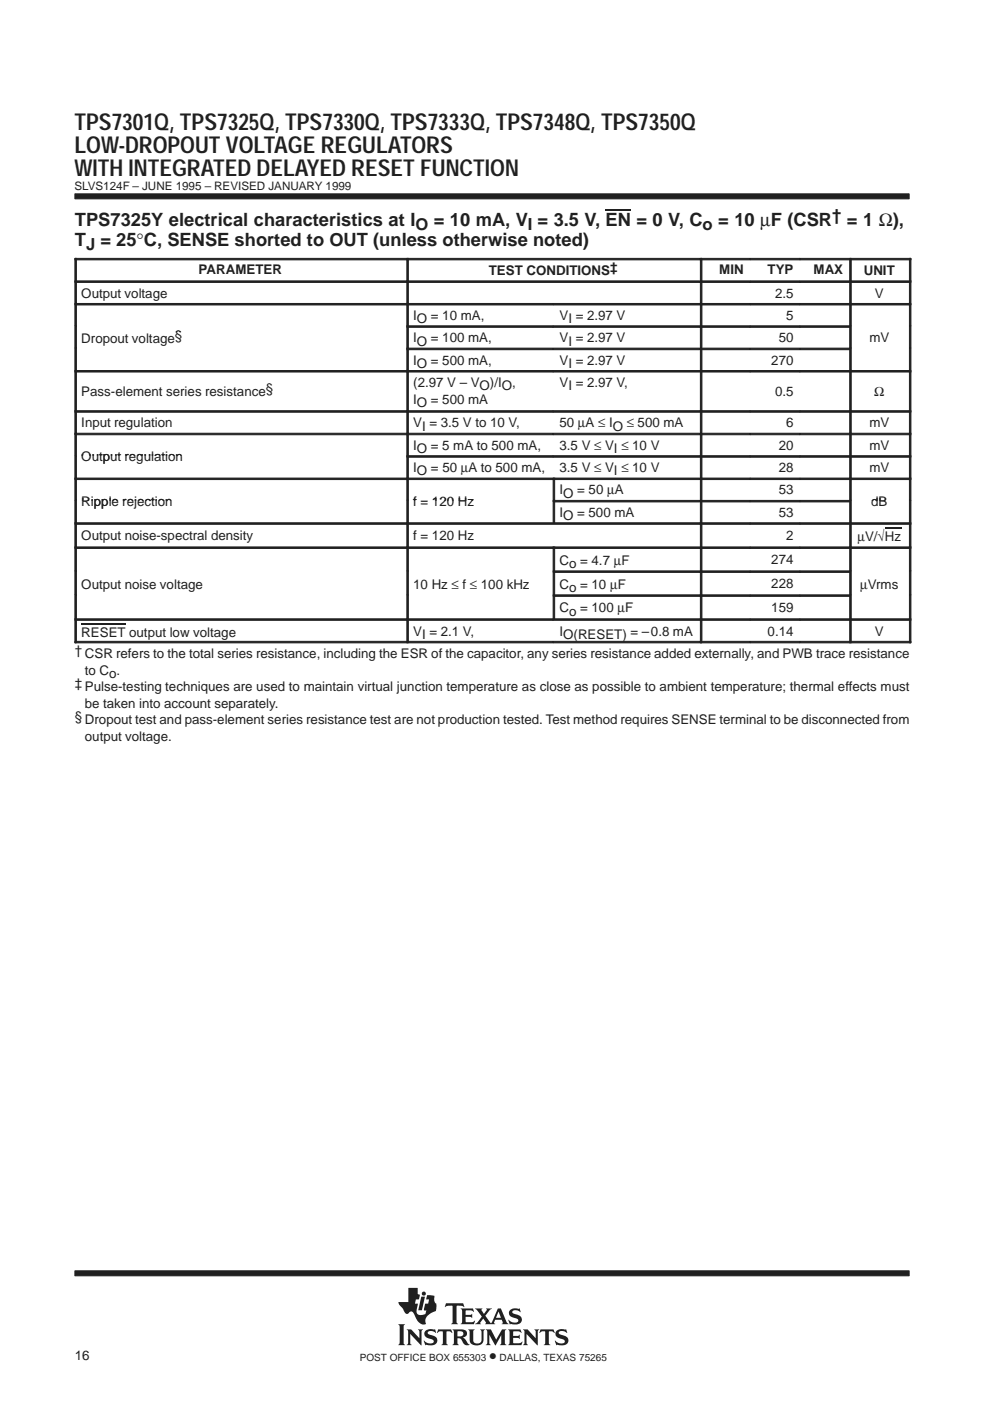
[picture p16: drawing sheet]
<svg xmlns="http://www.w3.org/2000/svg" width="210mm" height="297mm" viewBox="0 0 210 297" stroke-linecap="round" stroke-linejoin="round" font-family="sans-serif">
<defs><g id="words">
<g font-size="4.9" fill="#231f20">
<text x="15.8" y="27.5">TPS7301Q, TPS7325Q, TPS7330Q, TPS7333Q, TPS7348Q, TPS7350Q</text>
<text x="15.8" y="32.5">LOW-DROPOUT VOLTAGE REGULATORS</text>
<text x="15.8" y="37.4">WITH INTEGRATED DELAYED RESET FUNCTION</text>
</g>
<g font-size="3.9" fill="#231f20">
<text x="15.9" y="47.8">TPS7325Y electrical characteristics at I</text>
<text x="15.9" y="52.1">T</text>
</g>
<g font-size="3.5" fill="#231f20">
<text x="176.4" y="46.9">† = 1 Ω),</text>
<text x="18.3" y="53">J = 25°C, SENSE shorted to OUT (unless otherwise noted)</text>
<text x="88.1" y="48.8">O = 10 mA, VI = 3.5 V, EN = 0 V, Co = 10 µF (CSR</text>
<text x="103.7" y="288.6">•</text>
</g>
<g font-size="2.8" fill="#231f20">
<text x="42.1" y="58.1">PARAMETER</text>
<text x="103.6" y="58.3">TEST CONDITIONS‡</text>
<text x="152.5" y="58.1">MIN</text>
<text x="162.7" y="58.1">TYP</text>
<text x="172.5" y="58.1">MAX</text>
<text x="183.1" y="58.3">UNIT</text>
<text x="17.2" y="63.1">Output voltage</text>
<text x="164.3" y="63.1">2.5</text>
<text x="185.5" y="63.1">V</text>
<text x="87.6" y="67.8">IO = 10 mA,</text>
<text x="118.6" y="67.8">VI = 2.97 V</text>
<text x="166.7" y="67.8">5</text>
<text x="17.2" y="72.8">Dropout voltage§</text>
<text x="37.1" y="72.1">§</text>
<text x="87.6" y="72.6">IO = 100 mA,</text>
<text x="87.6" y="77.3">IO = 500 mA,</text>
<text x="118.6" y="72.6">VI = 2.97 V</text>
<text x="118.6" y="77.3">VI = 2.97 V</text>
<text x="163.5" y="77.3">270</text>
<text x="165.1" y="72.6">50</text>
<text x="184.3" y="72.5">mV</text>
<text x="17.2" y="83.9">Pass-element series resistance§</text>
<text x="87.6" y="82.1">(2.97 V – VO)/IO,</text>
<text x="118.6" y="82.1">VI = 2.97 V,</text>
<text x="164.3" y="83.9">0.5</text>
<text x="185.4" y="83.9">Ω</text>
<text x="87.6" y="85.6">IO = 500 mA</text>
<text x="17.2" y="90.6">Input regulation</text>
<text x="87.6" y="90.6">VI = 3.5 V to 10 V,</text>
<text x="87.6" y="95.3">IO = 5 mA to 500 mA,</text>
<text x="118.6" y="90.6">50 µA ≤ IO ≤ 500 mA</text>
<text x="118.6" y="95.3">3.5 V ≤ VI ≤ 10 V</text>
<text x="165.1" y="95.3">20</text>
<text x="166.7" y="90.6">6</text>
<text x="184.3" y="90.6">mV</text>
<text x="184.3" y="95.3">mV</text>
<text x="17.2" y="97.7">Output regulation</text>
<text x="87.6" y="100.1">IO = 50 µA to 500 mA,</text>
<text x="118.6" y="100.1">3.5 V ≤ VI ≤ 10 V</text>
<text x="165.1" y="100.1">28</text>
<text x="184.3" y="100.1">mV</text>
<text x="17.2" y="107.2">Ripple rejection</text>
<text x="87.6" y="107.2">f = 120 Hz</text>
<text x="118.6" y="104.8">IO = 50 µA</text>
<text x="165.1" y="104.8">53</text>
<text x="184.7" y="107.2">dB</text>
<text x="118.6" y="109.6">IO = 500 mA</text>
<text x="165.1" y="109.6">53</text>
<text x="17.2" y="114.5">Output noise-spectral density</text>
<text x="87.6" y="114.5">f = 120 Hz</text>
<text x="118.6" y="119.7">Co = 4.7 µF</text>
<text x="163.5" y="119.6">274</text>
<text x="166.7" y="114.5">2</text>
<text x="181.8" y="114.6">µV/√Hz</text>
<text x="17.2" y="124.8">Output noise voltage</text>
<text x="87.6" y="124.8">10 Hz ≤ f ≤ 100 kHz</text>
<text x="118.6" y="124.8">Co = 10 µF</text>
<text x="163.5" y="124.7">228</text>
<text x="182.4" y="124.8">µVrms</text>
<text x="118.6" y="129.9">Co = 100 µF</text>
<text x="163.5" y="129.8">159</text>
<text x="17.2" y="135">RESET output low voltage</text>
<text x="87.6" y="134.9">VI = 2.1 V,</text>
<text x="118.6" y="134.9">IO(RESET) = –0.8 mA</text>
<text x="162.8" y="134.9">0.14</text>
<text x="185.5" y="134.9">V</text>
<text x="15.9" y="138.8">† CSR refers to the total series resistance, including the ESR of the capacitor, any series resistance added externally, and PWB trace resistance</text>
<text x="18" y="143">to Co.</text>
<text x="15.9" y="145.8">‡ Pulse-testing techniques are used to maintain virtual junction temperature as close as possible to ambient temperature; thermal effects must</text>
<text x="15.9" y="152.9">§ Dropout test and pass-element series resistance test are not production tested. Test method requires SENSE terminal to be disconnected from</text>
<text x="18" y="150">be taken into account separately.</text>
<text x="18" y="157.1">output voltage.</text>
<text x="15.9" y="288.4">16</text>
</g>
<text font-size="2.5" fill="#231f20" x="15.8" y="40.3">SLVS124F – JUNE 1995 – REVISED JANUARY 1999</text>
<g font-size="2.1" fill="#231f20">
<text x="76.3" y="288.6">POST OFFICE BOX 655303</text>
<text x="105.9" y="288.6">DALLAS, TEXAS 75265</text>
</g>
</g></defs>
<g fill="#231f20" stroke="#231f20" stroke-width=".21">
<path d="M15.9 41.1h176.9v1.1h-176.9z" fill-rule="evenodd"/>
<path d="M15.9 269.4h176.9v1.1h-176.9z" fill-rule="evenodd"/>
</g>
<g fill="#231f20">
<path d="M89.3 274.9h.8l-.6 2.9h-.8z"/>
<path d="M95.9 281.9h2.1a.85 .85 0 0 1 1 .8 .85 .85 0 0 1-.9 .9l.4 .2 .7 1 .4 .2-.2 .2a1.11 1.11 0 0 1-1.4-.9l-.3-.4-.7-.2v1.1l.3 .4h-1.4l.3-.5v-2.3z" fill-rule="evenodd"/>
<path d="M100.7 277.4h1.6l-.2 .5 .5 .7 .6-.9-.1-.3h1.2l-.5 .4-.9 1.2 1.2 1.6 1.5-3.2h.6l1.2 2.9 .4 .5h-1.4l.2-.3-.2-.7h-1.4l-.3 .6 .3 .4h-2.2l.2-.4-.5-.8-.7 .8 .2 .4h-1.3l.5-.4 1-1.3z" fill-rule="evenodd"/>
<path d="M118 282.1a2.12 2.12 0 0 1 1.9-.2l.1-.1 .3 .8-.8-.4h-.7a.35 .35 0 0 0-.3 .3 .35 .35 0 0 0 .2 .4l.5 .2a1.16 1.16 0 0 1 1.2 1.7 1.75 1.75 0 0 1-1.6 .4h-.8l-.4-.9 .9 .5h.7a.47 .47 0 0 0 .6-.4 .47 .47 0 0 0-.6-.5 1.21 1.21 0 0 1-1.4-1.5z" fill-rule="evenodd"/>
<path d="M114.6 281.9h2.8l.2 .7-.5-.3h-.6l-.1 .1v2.4l.3 .4h-1.4l.3-.4v-2.4l-.1-.1h-.6l-.6 .3z" fill-rule="evenodd"/>
<path d="M107.7 281.9h2.6l.2 .7-.6-.3-1.1 .1v.8h1l.4-.2v.9l-.3-.2h-1.1v1l1.4 .1 .5-.4-.2 .8h-2.8l.3-.6v-2.2z" fill-rule="evenodd"/>
<path d="M110.9 281.9h1l1.7 1.8v-1.4l-.3-.4h1l-.3 .4v2.9l-2.4-2.4v2l.3 .4h-1l.3-.4v-2.6z" fill-rule="evenodd"/>
<path d="M103 281.9h1.1l1.1 2.1 1.2-2.1h.9l-.3 .4v2.5l.4 .4h-1.4l.3-.4v-1.7l-1.3 2.2-1.3-2.3v1.8l.4 .4h-1.1l.3-.5v-2.3z" fill-rule="evenodd"/>
<path d="M90.2 282.1a2.17 2.17 0 0 1 1.9-.2l.1-.1 .3 .8-.8-.4-.8 .1a.36 .36 0 0 0-.2 .4 .36 .36 0 0 0 .4 .3l.3 .1a1.14 1.14 0 0 1 1.1 .5 1.14 1.14 0 0 1 .1 1.2 1.73 1.73 0 0 1-1.5 .4h-.9l-.4-.9 .1-.1a1.37 1.37 0 0 0 2.1 .3 .6 .6 0 0 0-.8-.6 1.06 1.06 0 0 1-1.1-.6 1.06 1.06 0 0 1 .1-1.2z" fill-rule="evenodd"/>
<path d="M92.9 281.9h2.8l.2 .7-.5-.3h-.6l-.1 .1v2.4l.3 .4h-1.4l.3-.5v-2.4h-.7l-.6 .3z" fill-rule="evenodd"/>
<path d="M99.3 281.9h1.3l-.3 .3v2l.2 .4 .5 .2h.6l.4-.4 .1-2-.3-.5h1l-.3 .3v2a1.56 1.56 0 0 1-1.3 1.1 1.56 1.56 0 0 1-1.5-.7l-.1-2.4z" fill-rule="evenodd"/>
<path d="M86.2 281.9h1l1.7 1.8v-1.4l-.3-.4h1.1l-.3 .3v3l-2.4-2.4v2l.3 .4h-1.1l.3-.5v-2.3z" fill-rule="evenodd"/>
<path d="M84.4 280.8h1.5l-.3 .3v3.7l.3 .4h-1.5l.3-.5v-3.4z" fill-rule="evenodd"/>
<path d="M94.6 276.3h3.6l.2 .8-.7-.3-.9 .1v3.5l.3 .4h-1.4l.3-.4v-3.5l-1-.1-.7 .3z" fill-rule="evenodd"/>
<path d="M97.7 277.4h2.6l.2 .7-.7-.3-1.1 .1v.9h1.1l.3-.2v.9l-.3-.3h-1.1v1l.1 .1h1.3l.5-.3-.1 .8h-2.8l.3-.6v-2.3z" fill-rule="evenodd"/>
<path d="M108.1 277.8l.6-.3h1.3l.2-.1 .2 .8-1.1-.4a.44 .44 0 0 0-.7 .3 .44 .44 0 0 0 .6 .5 1.29 1.29 0 0 1 1.4 1.5 1.27 1.27 0 0 1-1.1 .7l-1.2-.1-.2 .1-.3-1 .8 .5 .7 .1a.47 .47 0 0 0 .6-.4 .47 .47 0 0 0-.5-.5h-.2a1.11 1.11 0 0 1-1.2-1.6z" fill-rule="evenodd"/>
<path d="M86.6 273.1h2v1.2l.4 .2-.2 1h-.6l-.2 .9h.6l-.2 1.1a1.11 1.11 0 0 0 .3 1.2l.6 .1 .9-.2 .2-.8h-.5l.2-1.4h.7l.2-.9h-.7l.3-.9 1.5 .1v1l.1 .5 .3 .2v1a.49 .49 0 0 1-.4 .7l-.7 .3a2.44 2.44 0 0 0-1.2 1.4v.5a.29 .29 0 0 1 .1 .3 .29 .29 0 0 1-.2 .2h-.1a2.38 2.38 0 0 1-2.1-2 .7 .7 0 0 0-.6-.7 .7 .7 0 0 0-.8 .4 .89 .89 0 0 1-1-.9l-.8-.9-.2-.6h2.1z" fill-rule="evenodd"/>
<circle cx="89.9" cy="274.3" r=".43"/>
</g>
<g fill="#fff">
<path d="M105.7 278.1l.5 1.3h-1z"/>
<path d="M97 282.3l.6-.1a.56 .56 0 0 1 .7 .6 .56 .56 0 0 1-.7 .5h-.6z" fill-rule="evenodd"/>
</g>
<path d="M128.4 44.5h5.4" fill="none" stroke="#231f20" stroke-width=".24"/>
<g fill="#231f20" stroke="#231f20" stroke-width=".21">
<path d="M15.9 54.8h.3v4.7h-.3z" fill-rule="evenodd"/>
<path d="M15.9 54.8h70.3v.3h-70.3z" fill-rule="evenodd"/>
<path d="M86.3 54.8h.3v4.7h-.3z" fill-rule="evenodd"/>
<path d="M86.3 54.8h62.2v.3h-62.2z" fill-rule="evenodd"/>
<path d="M148.5 54.8h.3v4.7h-.3z" fill-rule="evenodd"/>
<path d="M148.5 54.8h10.5v.3h-10.5z" fill-rule="evenodd"/>
<path d="M159.1 54.8h10.5v.3h-10.5z" fill-rule="evenodd"/>
<path d="M169.6 54.8h10.5v.3h-10.5z" fill-rule="evenodd"/>
<path d="M180.2 54.8h.3v4.7h-.3z" fill-rule="evenodd"/>
<path d="M192.8 54.8h.3v4.7h-.3z" fill-rule="evenodd"/>
<path d="M180.2 54.8h12.9v.3h-12.9z" fill-rule="evenodd"/>
<path d="M15.9 59.6h.3v4.7h-.3z" fill-rule="evenodd"/>
<path d="M15.9 59.6h70.3v.3h-70.3z" fill-rule="evenodd"/>
<path d="M86.3 59.6h.3v4.7h-.3z" fill-rule="evenodd"/>
<path d="M86.3 59.6h62.2v.3h-62.2z" fill-rule="evenodd"/>
<path d="M148.5 59.6h.3v4.7h-.3z" fill-rule="evenodd"/>
<path d="M148.5 59.6h10.5v.3h-10.5z" fill-rule="evenodd"/>
<path d="M159.1 59.6h10.5v.3h-10.5z" fill-rule="evenodd"/>
<path d="M169.6 59.6h10.5v.3h-10.5z" fill-rule="evenodd"/>
<path d="M180.2 59.6h.3v4.7h-.3z" fill-rule="evenodd"/>
<path d="M192.8 59.6h.3v4.7h-.3z" fill-rule="evenodd"/>
<path d="M180.2 59.6h12.9v.3h-12.9z" fill-rule="evenodd"/>
<path d="M15.9 64.3h.3v4.8h-.3z" fill-rule="evenodd"/>
<path d="M15.9 64.3h70.3v.4h-70.3z" fill-rule="evenodd"/>
<path d="M86.3 64.3h.3v4.8h-.3z" fill-rule="evenodd"/>
<path d="M86.3 64.3h31v.4h-31z" fill-rule="evenodd"/>
<path d="M117.3 64.3h31.2v.4h-31.2z" fill-rule="evenodd"/>
<path d="M148.5 64.3h.3v4.8h-.3z" fill-rule="evenodd"/>
<path d="M148.5 64.3h10.5v.4h-10.5z" fill-rule="evenodd"/>
<path d="M159.1 64.3h10.5v.4h-10.5z" fill-rule="evenodd"/>
<path d="M169.6 64.3h10.5v.4h-10.5z" fill-rule="evenodd"/>
<path d="M180.2 64.3h.3v4.8h-.3z" fill-rule="evenodd"/>
<path d="M192.8 64.3h.3v4.8h-.3z" fill-rule="evenodd"/>
<path d="M180.2 64.3h12.9v.4h-12.9z" fill-rule="evenodd"/>
<path d="M15.9 69.1h.3v4.7h-.3z" fill-rule="evenodd"/>
<path d="M86.3 69.1h.3v4.7h-.3z" fill-rule="evenodd"/>
<path d="M86.3 69.1h31v.3h-31z" fill-rule="evenodd"/>
<path d="M117.3 69.1h31.2v.3h-31.2z" fill-rule="evenodd"/>
<path d="M148.5 69.1h.3v4.7h-.3z" fill-rule="evenodd"/>
<path d="M148.5 69.1h10.5v.3h-10.5z" fill-rule="evenodd"/>
<path d="M159.1 69.1h10.5v.3h-10.5z" fill-rule="evenodd"/>
<path d="M169.6 69.1h10.5v.3h-10.5z" fill-rule="evenodd"/>
<path d="M180.2 69.1h.3v4.7h-.3z" fill-rule="evenodd"/>
<path d="M192.8 69.1h.3v4.7h-.3z" fill-rule="evenodd"/>
<path d="M15.9 73.8h.3v4.7h-.3z" fill-rule="evenodd"/>
<path d="M86.3 73.8h.3v4.7h-.3z" fill-rule="evenodd"/>
<path d="M86.3 73.8h31v.3h-31z" fill-rule="evenodd"/>
<path d="M117.3 73.8h31.2v.3h-31.2z" fill-rule="evenodd"/>
<path d="M148.5 73.8h.3v4.7h-.3z" fill-rule="evenodd"/>
<path d="M148.5 73.8h10.5v.3h-10.5z" fill-rule="evenodd"/>
<path d="M159.1 73.8h10.5v.3h-10.5z" fill-rule="evenodd"/>
<path d="M169.6 73.8h10.5v.3h-10.5z" fill-rule="evenodd"/>
<path d="M180.2 73.8h.3v4.7h-.3z" fill-rule="evenodd"/>
<path d="M192.8 73.8h.3v4.7h-.3z" fill-rule="evenodd"/>
<path d="M15.9 78.6h.3v8.5h-.3z" fill-rule="evenodd"/>
<path d="M15.9 78.6h70.3v.3h-70.3z" fill-rule="evenodd"/>
<path d="M86.3 78.6h.3v8.5h-.3z" fill-rule="evenodd"/>
<path d="M86.3 78.6h31v.3h-31z" fill-rule="evenodd"/>
<path d="M117.3 78.6h31.2v.3h-31.2z" fill-rule="evenodd"/>
<path d="M148.5 78.6h.3v8.5h-.3z" fill-rule="evenodd"/>
<path d="M148.5 78.6h10.5v.3h-10.5z" fill-rule="evenodd"/>
<path d="M159.1 78.6h10.5v.3h-10.5z" fill-rule="evenodd"/>
<path d="M169.6 78.6h10.5v.3h-10.5z" fill-rule="evenodd"/>
<path d="M180.2 78.6h.3v8.5h-.3z" fill-rule="evenodd"/>
<path d="M192.8 78.6h.3v8.5h-.3z" fill-rule="evenodd"/>
<path d="M180.2 78.6h12.9v.3h-12.9z" fill-rule="evenodd"/>
<path d="M15.9 87.1h.3v4.7h-.3z" fill-rule="evenodd"/>
<path d="M15.9 87.1h70.3v.3h-70.3z" fill-rule="evenodd"/>
<path d="M86.3 87.1h.3v4.7h-.3z" fill-rule="evenodd"/>
<path d="M86.3 87.1h31v.3h-31z" fill-rule="evenodd"/>
<path d="M117.3 87.1h31.2v.3h-31.2z" fill-rule="evenodd"/>
<path d="M148.5 87.1h.3v4.7h-.3z" fill-rule="evenodd"/>
<path d="M148.5 87.1h10.5v.3h-10.5z" fill-rule="evenodd"/>
<path d="M159.1 87.1h10.5v.3h-10.5z" fill-rule="evenodd"/>
<path d="M169.6 87.1h10.5v.3h-10.5z" fill-rule="evenodd"/>
<path d="M180.2 87.1h.3v4.7h-.3z" fill-rule="evenodd"/>
<path d="M192.8 87.1h.3v4.7h-.3z" fill-rule="evenodd"/>
<path d="M180.2 87.1h12.9v.3h-12.9z" fill-rule="evenodd"/>
<path d="M15.9 91.9h.3v4.7h-.3z" fill-rule="evenodd"/>
<path d="M15.9 91.9h70.3v.3h-70.3z" fill-rule="evenodd"/>
<path d="M86.3 91.9h.3v4.7h-.3z" fill-rule="evenodd"/>
<path d="M86.3 91.9h31v.3h-31z" fill-rule="evenodd"/>
<path d="M117.3 91.9h31.2v.3h-31.2z" fill-rule="evenodd"/>
<path d="M148.5 91.9h.3v4.7h-.3z" fill-rule="evenodd"/>
<path d="M148.5 91.9h10.5v.3h-10.5z" fill-rule="evenodd"/>
<path d="M159.1 91.9h10.5v.3h-10.5z" fill-rule="evenodd"/>
<path d="M169.6 91.9h10.5v.3h-10.5z" fill-rule="evenodd"/>
<path d="M180.2 91.9h.3v4.7h-.3z" fill-rule="evenodd"/>
<path d="M192.8 91.9h.3v4.7h-.3z" fill-rule="evenodd"/>
<path d="M180.2 91.9h12.9v.3h-12.9z" fill-rule="evenodd"/>
<path d="M15.9 96.6h.3v4.7h-.3z" fill-rule="evenodd"/>
<path d="M86.3 96.6h.3v4.7h-.3z" fill-rule="evenodd"/>
<path d="M86.3 96.6h31v.3h-31z" fill-rule="evenodd"/>
<path d="M117.3 96.6h31.2v.3h-31.2z" fill-rule="evenodd"/>
<path d="M148.5 96.6h.3v4.7h-.3z" fill-rule="evenodd"/>
<path d="M148.5 96.6h10.5v.3h-10.5z" fill-rule="evenodd"/>
<path d="M159.1 96.6h10.5v.3h-10.5z" fill-rule="evenodd"/>
<path d="M169.6 96.6h10.5v.3h-10.5z" fill-rule="evenodd"/>
<path d="M180.2 96.6h.3v4.7h-.3z" fill-rule="evenodd"/>
<path d="M192.8 96.6h.3v4.7h-.3z" fill-rule="evenodd"/>
<path d="M180.2 96.6h12.9v.3h-12.9z" fill-rule="evenodd"/>
<path d="M15.9 101.4h.3v4.7h-.3z" fill-rule="evenodd"/>
<path d="M15.9 101.4h70.3v.3h-70.3z" fill-rule="evenodd"/>
<path d="M86.3 101.4h.3v4.7h-.3z" fill-rule="evenodd"/>
<path d="M86.3 101.4h31v.3h-31z" fill-rule="evenodd"/>
<path d="M117.3 101.4h.3v4.7h-.3z" fill-rule="evenodd"/>
<path d="M117.3 101.4h31.2v.3h-31.2z" fill-rule="evenodd"/>
<path d="M148.5 101.4h.3v4.7h-.3z" fill-rule="evenodd"/>
<path d="M148.5 101.4h10.5v.3h-10.5z" fill-rule="evenodd"/>
<path d="M159.1 101.4h10.5v.3h-10.5z" fill-rule="evenodd"/>
<path d="M169.6 101.4h10.5v.3h-10.5z" fill-rule="evenodd"/>
<path d="M180.2 101.4h.3v4.7h-.3z" fill-rule="evenodd"/>
<path d="M192.8 101.4h.3v4.7h-.3z" fill-rule="evenodd"/>
<path d="M180.2 101.4h12.9v.3h-12.9z" fill-rule="evenodd"/>
<path d="M15.9 106.1h.3v4.7h-.3z" fill-rule="evenodd"/>
<path d="M86.3 106.1h.3v4.7h-.3z" fill-rule="evenodd"/>
<path d="M117.3 106.1h.3v4.7h-.3z" fill-rule="evenodd"/>
<path d="M117.3 106.1h31.2v.3h-31.2z" fill-rule="evenodd"/>
<path d="M148.5 106.1h.3v4.7h-.3z" fill-rule="evenodd"/>
<path d="M148.5 106.1h10.5v.3h-10.5z" fill-rule="evenodd"/>
<path d="M159.1 106.1h10.5v.3h-10.5z" fill-rule="evenodd"/>
<path d="M169.6 106.1h10.5v.3h-10.5z" fill-rule="evenodd"/>
<path d="M180.2 106.1h.3v4.7h-.3z" fill-rule="evenodd"/>
<path d="M192.8 106.1h.3v4.7h-.3z" fill-rule="evenodd"/>
<path d="M15.9 110.8h.3v5.1h-.3z" fill-rule="evenodd"/>
<path d="M15.9 110.8h70.3v.4h-70.3z" fill-rule="evenodd"/>
<path d="M86.3 110.8h.3v5.1h-.3z" fill-rule="evenodd"/>
<path d="M86.3 110.8h62.2v.4h-62.2z" fill-rule="evenodd"/>
<path d="M148.5 110.8h.3v5.1h-.3z" fill-rule="evenodd"/>
<path d="M148.5 110.8h10.5v.4h-10.5z" fill-rule="evenodd"/>
<path d="M159.1 110.8h10.5v.4h-10.5z" fill-rule="evenodd"/>
<path d="M169.6 110.8h10.5v.4h-10.5z" fill-rule="evenodd"/>
<path d="M180.2 110.8h.3v5.1h-.3z" fill-rule="evenodd"/>
<path d="M192.8 110.8h.3v5.1h-.3z" fill-rule="evenodd"/>
<path d="M180.2 110.8h12.9v.4h-12.9z" fill-rule="evenodd"/>
<path d="M15.9 116h.3v5h-.3z" fill-rule="evenodd"/>
<path d="M15.9 116h70.3v.3h-70.3z" fill-rule="evenodd"/>
<path d="M86.3 116h.3v5h-.3z" fill-rule="evenodd"/>
<path d="M86.3 116h31v.3h-31z" fill-rule="evenodd"/>
<path d="M117.3 116h.3v5h-.3z" fill-rule="evenodd"/>
<path d="M117.3 116h31.2v.3h-31.2z" fill-rule="evenodd"/>
<path d="M148.5 116h.3v5h-.3z" fill-rule="evenodd"/>
<path d="M148.5 116h10.5v.3h-10.5z" fill-rule="evenodd"/>
<path d="M159.1 116h10.5v.3h-10.5z" fill-rule="evenodd"/>
<path d="M169.6 116h10.5v.3h-10.5z" fill-rule="evenodd"/>
<path d="M180.2 116h.3v5h-.3z" fill-rule="evenodd"/>
<path d="M192.8 116h.3v5h-.3z" fill-rule="evenodd"/>
<path d="M180.2 116h12.9v.3h-12.9z" fill-rule="evenodd"/>
<path d="M15.9 121h.3v5.1h-.3z" fill-rule="evenodd"/>
<path d="M86.3 121h.3v5.1h-.3z" fill-rule="evenodd"/>
<path d="M117.3 121h.3v5.1h-.3z" fill-rule="evenodd"/>
<path d="M117.3 121h31.2v.4h-31.2z" fill-rule="evenodd"/>
<path d="M148.5 121h.3v5.1h-.3z" fill-rule="evenodd"/>
<path d="M148.5 121h10.5v.4h-10.5z" fill-rule="evenodd"/>
<path d="M159.1 121h10.5v.4h-10.5z" fill-rule="evenodd"/>
<path d="M169.6 121h10.5v.4h-10.5z" fill-rule="evenodd"/>
<path d="M180.2 121h.3v5.1h-.3z" fill-rule="evenodd"/>
<path d="M192.8 121h.3v5.1h-.3z" fill-rule="evenodd"/>
<path d="M15.9 126.1h.3v5.1h-.3z" fill-rule="evenodd"/>
<path d="M86.3 126.1h.3v5.1h-.3z" fill-rule="evenodd"/>
<path d="M117.3 126.1h.3v5.1h-.3z" fill-rule="evenodd"/>
<path d="M117.3 126.1h31.2v.3h-31.2z" fill-rule="evenodd"/>
<path d="M148.5 126.1h.3v5.1h-.3z" fill-rule="evenodd"/>
<path d="M148.5 126.1h10.5v.3h-10.5z" fill-rule="evenodd"/>
<path d="M159.1 126.1h10.5v.3h-10.5z" fill-rule="evenodd"/>
<path d="M169.6 126.1h10.5v.3h-10.5z" fill-rule="evenodd"/>
<path d="M180.2 126.1h.3v5.1h-.3z" fill-rule="evenodd"/>
<path d="M192.8 126.1h.3v5.1h-.3z" fill-rule="evenodd"/>
<path d="M15.9 131.2h.3v5.1h-.3z" fill-rule="evenodd"/>
<path d="M15.9 131.2h70.3v.3h-70.3z" fill-rule="evenodd"/>
<path d="M15.9 136h70.3v.3h-70.3z" fill-rule="evenodd"/>
<path d="M86.3 131.2h.3v5.1h-.3z" fill-rule="evenodd"/>
<path d="M86.3 131.2h31v.3h-31z" fill-rule="evenodd"/>
<path d="M86.3 136h31v.3h-31z" fill-rule="evenodd"/>
<path d="M117.3 131.2h31.2v.3h-31.2z" fill-rule="evenodd"/>
<path d="M117.3 136h31.2v.3h-31.2z" fill-rule="evenodd"/>
<path d="M148.5 131.2h.3v5.1h-.3z" fill-rule="evenodd"/>
<path d="M148.5 131.2h10.5v.3h-10.5z" fill-rule="evenodd"/>
<path d="M148.5 136h10.5v.3h-10.5z" fill-rule="evenodd"/>
<path d="M159.1 131.2h10.5v.3h-10.5z" fill-rule="evenodd"/>
<path d="M159.1 136h10.5v.3h-10.5z" fill-rule="evenodd"/>
<path d="M169.6 131.2h10.5v.3h-10.5z" fill-rule="evenodd"/>
<path d="M169.6 136h10.5v.3h-10.5z" fill-rule="evenodd"/>
<path d="M180.2 131.2h.3v5.1h-.3z" fill-rule="evenodd"/>
<path d="M192.8 131.2h.3v5.1h-.3z" fill-rule="evenodd"/>
<path d="M180.2 131.2h12.9v.3h-12.9z" fill-rule="evenodd"/>
<path d="M180.2 136h12.9v.3h-12.9z" fill-rule="evenodd"/>
</g>
<path d="M187.6 111.9h3.5M17.2 132.3h9.4" fill="none" stroke="#231f20" stroke-width=".36"/>
<use href="#words"/>
</svg>
